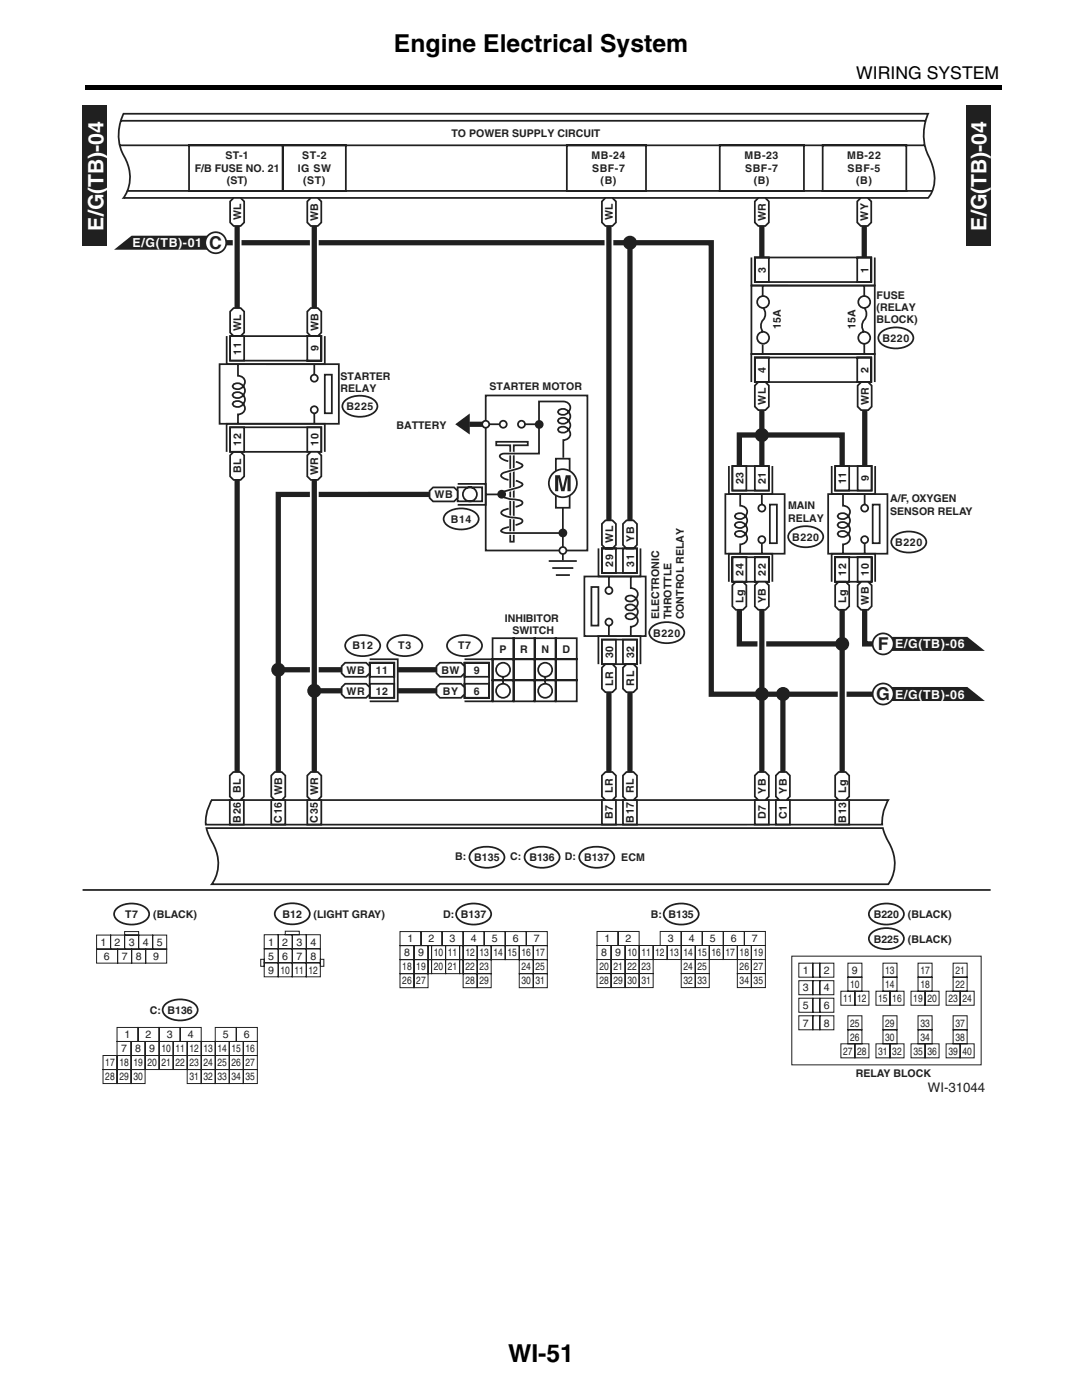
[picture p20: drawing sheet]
<svg xmlns="http://www.w3.org/2000/svg" width="216mm" height="279mm" viewBox="0 0 216 279" stroke-linecap="round" stroke-linejoin="round" font-family="sans-serif">
<defs><g id="words">
<g font-size="4.9">
<text x="78.6" y="10.3">Engine Electrical System</text>
<text x="101.4" y="271.9">WI-51</text>
</g>
<g font-size="4.2" fill="#fff">
<text x="20.6" y="46" transform="rotate(-90 20.6 46)">E/G(TB)-04</text>
<text x="196.9" y="46" transform="rotate(-90 196.9 46)">E/G(TB)-04</text>
</g>
<text font-size="3.5" x="170.9" y="15.7">WIRING SYSTEM</text>
<g font-size="3.5" fill="#231f20">
<text x="41.7" y="49.7">C</text>
<text x="175.2" y="129.8">F</text>
<text x="174.9" y="139.8">G</text>
</g>
<text font-size="2.6" fill="#231f20" x="185.2" y="218">WI-31044</text>
<g font-size="2.5" fill="#fff">
<text x="26.5" y="49.4">E/G(TB)-01</text>
<text x="178.7" y="129.4">E/G(TB)-06</text>
<text x="178.7" y="139.4">E/G(TB)-06</text>
</g>
<g font-size="2.1" fill="#231f20">
<text x="90.1" y="27.3">TO POWER SUPPLY CIRCUIT</text>
<text x="38.9" y="34.3">F/B FUSE NO. 21</text>
<text x="45" y="31.8">ST-1</text>
<text x="59.4" y="34.3">IG SW</text>
<text x="60.3" y="31.8">ST-2</text>
<text x="118.1" y="31.8">MB-24</text>
<text x="118.2" y="34.3">SBF-7</text>
<text x="148.6" y="31.8">MB-23</text>
<text x="148.7" y="34.3">SBF-7</text>
<text x="169.1" y="31.8">MB-22</text>
<text x="169.2" y="34.3">SBF-5</text>
<text x="45.3" y="36.8">(ST)</text>
<text x="60.5" y="36.8">(ST)</text>
<text x="119.9" y="36.8">(B)</text>
<text x="150.4" y="36.8">(B)</text>
<text x="170.9" y="36.8">(B)</text>
<text x="48.1" y="44" transform="rotate(-90 48.1 44)">WL</text>
<text x="63.5" y="44.1" transform="rotate(-90 63.5 44.1)">WB</text>
<text x="122.3" y="44" transform="rotate(-90 122.3 44)">WL</text>
<text x="152.9" y="44.1" transform="rotate(-90 152.9 44.1)">WR</text>
<text x="173.3" y="44.1" transform="rotate(-90 173.3 44.1)">WY</text>
<text x="152.9" y="54.4" transform="rotate(-90 152.9 54.4)">3</text>
<text x="173.3" y="54.4" transform="rotate(-90 173.3 54.4)">1</text>
<text x="175" y="59.6">FUSE</text>
<text x="155.9" y="65.7" transform="rotate(-90 155.9 65.7)">15A</text>
<text x="170.7" y="65.7" transform="rotate(-90 170.7 65.7)">15A</text>
<text x="175" y="62.1">(RELAY</text>
<text x="175" y="64.6">BLOCK)</text>
<text x="48.1" y="66.1" transform="rotate(-90 48.1 66.1)">WL</text>
<text x="48.2" y="70.8" transform="rotate(-90 48.2 70.8)">11</text>
<text x="63.5" y="70.1" transform="rotate(-90 63.5 70.1)">9</text>
<text x="63.6" y="66.1" transform="rotate(-90 63.6 66.1)">WB</text>
<text x="176.1" y="68.3">B220</text>
<text x="68" y="75.9">STARTER</text>
<text x="97.7" y="77.9">STARTER MOTOR</text>
<text x="152.9" y="74.4" transform="rotate(-90 152.9 74.4)">4</text>
<text x="173.3" y="74.4" transform="rotate(-90 173.3 74.4)">2</text>
<text x="68" y="78.3">RELAY</text>
<text x="69.1" y="81.9">B225</text>
<text x="152.9" y="80.8" transform="rotate(-90 152.9 80.8)">WL</text>
<text x="173.4" y="80.9" transform="rotate(-90 173.4 80.9)">WR</text>
<text x="48.2" y="89" transform="rotate(-90 48.2 89)">12</text>
<text x="63.5" y="89" transform="rotate(-90 63.5 89)">10</text>
<text x="79.1" y="85.6">BATTERY</text>
<text x="48.2" y="94.5" transform="rotate(-90 48.2 94.5)">BL</text>
<text x="63.5" y="94.9" transform="rotate(-90 63.5 94.9)">WR</text>
<text x="86.7" y="99.5">WB</text>
<text x="148.4" y="96.7" transform="rotate(-90 148.4 96.7)">23</text>
<text x="152.9" y="96.7" transform="rotate(-90 152.9 96.7)">21</text>
<text x="157.3" y="101.7">MAIN</text>
<text x="168.9" y="96.7" transform="rotate(-90 168.9 96.7)">11</text>
<text x="173.4" y="96.1" transform="rotate(-90 173.4 96.1)">9</text>
<text x="177.7" y="100.3">A/F, OXYGEN</text>
<text x="90" y="104.4">B14</text>
<text x="157.3" y="104.2">RELAY</text>
<text x="158.1" y="108">B220</text>
<text x="177.7" y="102.8">SENSOR RELAY</text>
<text x="122.4" y="113.2" transform="rotate(-90 122.4 113.2)">29</text>
<text x="122.4" y="108.4" transform="rotate(-90 122.4 108.4)">WL</text>
<text x="126.6" y="113.2" transform="rotate(-90 126.6 113.2)">31</text>
<text x="126.6" y="108.2" transform="rotate(-90 126.6 108.2)">YB</text>
<text x="178.7" y="109">B220</text>
<text x="148.4" y="114.9" transform="rotate(-90 148.4 114.9)">24</text>
<text x="152.9" y="114.9" transform="rotate(-90 152.9 114.9)">22</text>
<text x="168.9" y="114.9" transform="rotate(-90 168.9 114.9)">12</text>
<text x="173.4" y="114.9" transform="rotate(-90 173.4 114.9)">10</text>
<text x="100.8" y="124.1">INHIBITOR</text>
<text x="131.6" y="123.6" transform="rotate(-90 131.6 123.6)">ELECTRONIC</text>
<text x="134.1" y="123.6" transform="rotate(-90 134.1 123.6)">THROTTLE</text>
<text x="136.5" y="123.6" transform="rotate(-90 136.5 123.6)">CONTROL RELAY</text>
<text x="148.4" y="120.3" transform="rotate(-90 148.4 120.3)">Lg</text>
<text x="152.9" y="120.5" transform="rotate(-90 152.9 120.5)">YB</text>
<text x="168.9" y="120.3" transform="rotate(-90 168.9 120.3)">Lg</text>
<text x="173.4" y="120.7" transform="rotate(-90 173.4 120.7)">WB</text>
<text x="70.4" y="129.7">B12</text>
<text x="79.5" y="129.7">T3</text>
<text x="91.4" y="129.7">T7</text>
<text x="99.7" y="130.3">P</text>
<text x="102.3" y="126.6">SWITCH</text>
<text x="103.9" y="130.3">R</text>
<text x="108.1" y="130.3">N</text>
<text x="112.3" y="130.3">D</text>
<text x="122.4" y="131.4" transform="rotate(-90 122.4 131.4)">30</text>
<text x="126.6" y="131.4" transform="rotate(-90 126.6 131.4)">32</text>
<text x="130.4" y="127.1">B220</text>
<text x="69.2" y="134.5">WB</text>
<text x="75" y="134.5">11</text>
<text x="88.1" y="134.5">BW</text>
<text x="94.6" y="134.5">9</text>
<text x="122.4" y="136.8" transform="rotate(-90 122.4 136.8)">LR</text>
<text x="126.6" y="136.8" transform="rotate(-90 126.6 136.8)">RL</text>
<text x="69.2" y="138.7">WR</text>
<text x="75" y="138.7">12</text>
<text x="88.4" y="138.7">BY</text>
<text x="94.6" y="138.7">6</text>
<text x="48.1" y="158.4" transform="rotate(-90 48.1 158.4)">BL</text>
<text x="56.3" y="158.7" transform="rotate(-90 56.3 158.7)">WB</text>
<text x="63.5" y="158.7" transform="rotate(-90 63.5 158.7)">WR</text>
<text x="122.3" y="158.4" transform="rotate(-90 122.3 158.4)">LR</text>
<text x="126.5" y="158.4" transform="rotate(-90 126.5 158.4)">RL</text>
<text x="152.9" y="158.4" transform="rotate(-90 152.9 158.4)">YB</text>
<text x="157.1" y="158.4" transform="rotate(-90 157.1 158.4)">YB</text>
<text x="168.9" y="158.3" transform="rotate(-90 168.9 158.3)">Lg</text>
<text x="48.1" y="164.2" transform="rotate(-90 48.1 164.2)">B26</text>
<text x="56.3" y="164.2" transform="rotate(-90 56.3 164.2)">C16</text>
<text x="63.5" y="164.2" transform="rotate(-90 63.5 164.2)">C35</text>
<text x="122.3" y="163.6" transform="rotate(-90 122.3 163.6)">B7</text>
<text x="126.5" y="164.2" transform="rotate(-90 126.5 164.2)">B17</text>
<text x="152.9" y="163.6" transform="rotate(-90 152.9 163.6)">D7</text>
<text x="157.1" y="163.6" transform="rotate(-90 157.1 163.6)">C1</text>
<text x="168.9" y="164.2" transform="rotate(-90 168.9 164.2)">B13</text>
<text x="90.8" y="171.7">B:</text>
<text x="94.7" y="171.9">B135</text>
<text x="101.9" y="171.7">C:</text>
<text x="105.7" y="171.9">B136</text>
<text x="112.8" y="171.7">D:</text>
<text x="116.6" y="171.9">B137</text>
<text x="124" y="171.9">ECM</text>
<text x="25" y="183.2">T7</text>
<text x="30.6" y="183.2">(BLACK)</text>
<text x="56.4" y="183.2">B12</text>
<text x="62.6" y="183.2">(LIGHT GRAY)</text>
<text x="88.5" y="183.2">D: B137</text>
<text x="129.9" y="183.2">B: B135</text>
<text x="174.4" y="183.2">B220</text>
<text x="181.2" y="183.2">(BLACK)</text>
<text x="20.1" y="188.8">1</text>
<text x="20.7" y="191.6">6</text>
<text x="22.9" y="188.8">2</text>
<text x="24.3" y="191.6">7</text>
<text x="25.7" y="188.8">3</text>
<text x="27.1" y="191.6">8</text>
<text x="28.5" y="188.8">4</text>
<text x="30.5" y="191.6">9</text>
<text x="31.3" y="188.8">5</text>
<text x="53.6" y="188.7">1</text>
<text x="53.6" y="191.5">5</text>
<text x="56.4" y="191.5">6</text>
<text x="56.4" y="188.7">2</text>
<text x="59.2" y="191.5">7</text>
<text x="59.2" y="188.7">3</text>
<text x="62" y="191.5">8</text>
<text x="62" y="188.7">4</text>
<text x="80.7" y="190.9">8</text>
<text x="81.4" y="188.1">1</text>
<text x="83.5" y="190.9">9</text>
<text x="85.6" y="188.1">2</text>
<text x="86.6" y="190.9">10 11</text>
<text x="89.8" y="188.1">3</text>
<text x="92.9" y="190.9">12 13 14 15</text>
<text x="94" y="188.1">4</text>
<text x="98.2" y="188.1">5</text>
<text x="102.4" y="188.1">6</text>
<text x="104.1" y="190.9">16</text>
<text x="106.6" y="188.1">7</text>
<text x="106.9" y="190.9">17</text>
<text x="120" y="190.9">8</text>
<text x="120.7" y="188.1">1</text>
<text x="122.8" y="190.9">9</text>
<text x="124.9" y="188.1">2</text>
<text x="125.2" y="190.9">10 11 12 13 14 15</text>
<text x="133.3" y="188.1">3</text>
<text x="137.5" y="188.1">4</text>
<text x="141.7" y="188.1">5</text>
<text x="142" y="190.9">16</text>
<text x="144.8" y="190.9">17 18 19</text>
<text x="145.9" y="188.1">6</text>
<text x="150.1" y="188.1">7</text>
<text x="174.4" y="188.1">B225</text>
<text x="181.2" y="188.1">(BLACK)</text>
<text x="53.6" y="194.3">9</text>
<text x="56" y="194.3">10 11</text>
<text x="61.6" y="194.3">12</text>
<text x="80.3" y="193.7">18</text>
<text x="80.3" y="196.5">26 27</text>
<text x="83.1" y="193.7">19</text>
<text x="86.6" y="193.7">20</text>
<text x="89.4" y="193.7">21</text>
<text x="92.9" y="193.7">22</text>
<text x="92.9" y="196.5">28 29</text>
<text x="95.7" y="193.7">23</text>
<text x="104.1" y="193.7">24</text>
<text x="104.1" y="196.5">30</text>
<text x="106.9" y="193.7">25</text>
<text x="106.9" y="196.5">31</text>
<text x="119.6" y="193.7">20</text>
<text x="119.6" y="196.5">28</text>
<text x="122.4" y="193.7">21 22 23</text>
<text x="122.4" y="196.5">29</text>
<text x="125.2" y="196.5">30</text>
<text x="128" y="196.5">31</text>
<text x="136.4" y="193.7">24</text>
<text x="136.4" y="196.5">32</text>
<text x="139.2" y="196.5">33</text>
<text x="139.2" y="193.7">25</text>
<text x="147.6" y="196.5">34 35</text>
<text x="147.6" y="193.7">26 27</text>
<text x="160.3" y="194.4">1</text>
<text x="160.3" y="197.9">3</text>
<text x="164.5" y="194.4">2</text>
<text x="164.5" y="197.9">4</text>
<text x="169.7" y="197.2">10</text>
<text x="170.1" y="194.4">9</text>
<text x="176.7" y="194.4">13</text>
<text x="176.7" y="197.2">14</text>
<text x="183.7" y="197.2">18</text>
<text x="183.7" y="194.4">17</text>
<text x="190.7" y="194.4">21</text>
<text x="190.7" y="197.2">22</text>
<text x="29.9" y="202.4">C: B136</text>
<text x="160.3" y="201.4">5</text>
<text x="164.5" y="201.4">6</text>
<text x="168.3" y="200">11 12</text>
<text x="175.3" y="200">15 16</text>
<text x="182.3" y="200">19</text>
<text x="185.1" y="200">20</text>
<text x="189.3" y="200">23</text>
<text x="192.1" y="200">24</text>
<text x="24.9" y="207.2">1</text>
<text x="29.1" y="207.2">2</text>
<text x="33.3" y="207.2">3</text>
<text x="37.5" y="207.2">4</text>
<text x="44.5" y="207.2">5</text>
<text x="48.7" y="207.2">6</text>
<text x="160.3" y="204.9">7</text>
<text x="164.5" y="204.9">8</text>
<text x="169.7" y="204.9">25</text>
<text x="169.7" y="207.7">26</text>
<text x="176.7" y="204.9">29</text>
<text x="176.7" y="207.7">30</text>
<text x="183.7" y="204.9">33</text>
<text x="183.7" y="207.7">34</text>
<text x="190.7" y="204.9">37</text>
<text x="190.7" y="207.7">38</text>
<text x="21" y="212.8">17 18 19 20</text>
<text x="21" y="215.6">28</text>
<text x="23.8" y="215.6">29</text>
<text x="24.2" y="210">7</text>
<text x="26.6" y="215.6">30</text>
<text x="27" y="210">8</text>
<text x="29.8" y="210">9</text>
<text x="32.2" y="212.8">21 22 23</text>
<text x="32.2" y="210">10 11 12 13 14 15</text>
<text x="37.8" y="215.6">31</text>
<text x="40.6" y="215.6">32</text>
<text x="40.6" y="212.8">24</text>
<text x="43.4" y="212.8">25</text>
<text x="43.4" y="215.6">33 34 35</text>
<text x="46.2" y="212.8">26</text>
<text x="49" y="210">16</text>
<text x="49" y="212.8">27</text>
<text x="168.3" y="210.5">27</text>
<text x="170.8" y="215">RELAY BLOCK</text>
<text x="171.1" y="210.5">28</text>
<text x="175.3" y="210.5">31</text>
<text x="178.1" y="210.5">32</text>
<text x="182.3" y="210.5">35</text>
<text x="185.1" y="210.5">36</text>
<text x="189.3" y="210.5">39</text>
<text x="192.1" y="210.5">40</text>
</g>
</g></defs>
<path d="M17 17h183v.8h-183z" fill="#000"/>
<g fill="#231f20">
<path d="M16.5 21h4.9v28h-4.9z"/>
<path d="M192.8 21h4.9v28h-4.9z"/>
</g>
<path d="M43.2 48.5h98.8v90.1h32.2M125.7 48.5v55.4M172.5 45.1v5.9M147.6 121.7v6.8h20.5v-6.2M172.6 122.2v6.3h1.6" fill="none" stroke="#231f20" stroke-width="1.1"/>
<path d="M16.5 177.7h181.2M132.8 181.5a4.8 4.8 0 0 1 6.3 0 1.63 1.63 0 0 1-.9 2.6 4.9 4.9 0 0 1-5.4-.7 1.38 1.38 0 0 1 0-1.9zM32.8 200.7a4.8 4.8 0 0 1 6.3 0 1.63 1.63 0 0 1-.9 2.5 4.9 4.9 0 0 1-5.4-.7 1.38 1.38 0 0 1 0-1.8z" fill="none" stroke="#231f20" stroke-width=".35"/>
<g fill="none" stroke="#231f20" stroke-width=".2">
<path d="M119.2 188.7h2.8v2.8h-2.8zM119.2 191.5h2.8v2.8h-2.8zM119.2 194.3h2.8v2.8h-2.8zM119.2 185.9h4.2v2.8h-4.2zM122 188.7h2.8v2.8h-2.8zM122 191.5h2.8v2.8h-2.8zM122 194.3h2.8v2.8h-2.8zM123.4 185.9h4.2v2.8h-4.2zM124.8 188.7h2.8v2.8h-2.8zM124.8 194.3h2.8v2.8h-2.8zM124.8 191.5h2.8v2.8h-2.8zM127.6 188.7h2.8v2.8h-2.8z"/>
<path d="M127.6 191.5h2.8v2.8h-2.8zM127.6 194.3h2.8v2.8h-2.8zM130.4 188.7h2.8v2.8h-2.8zM131.8 185.9h4.2v2.8h-4.2zM133.2 188.7h2.8v2.8h-2.8zM136 188.7h2.8v2.8h-2.8zM136 191.5h2.8v2.8h-2.8zM136 194.3h2.8v2.8h-2.8zM136 185.9h4.2v2.8h-4.2zM138.8 188.7h2.8v2.8h-2.8zM138.8 191.5h2.8v2.8h-2.8zM138.8 194.3h2.8v2.8h-2.8z"/>
<path d="M140.2 185.9h4.2v2.8h-4.2zM141.6 188.7h2.8v2.8h-2.8zM144.4 188.7h2.8v2.8h-2.8zM144.4 185.9h4.2v2.8h-4.2zM147.2 188.7h2.8v2.8h-2.8zM147.2 191.5h2.8v2.8h-2.8zM147.2 194.3h2.8v2.8h-2.8zM148.6 185.9h4.2v2.8h-4.2zM150 188.7h2.8v2.8h-2.8zM150 191.5h2.8v2.8h-2.8zM150 194.3h2.8v2.8h-2.8zM20.6 210.7h2.8v2.8h-2.8z"/>
<path d="M20.6 213.5h2.8v2.8h-2.8zM23.4 205.1h4.2v2.8h-4.2zM23.4 207.9h2.8v2.8h-2.8zM23.4 210.7h2.8v2.8h-2.8zM23.4 213.5h2.8v2.8h-2.8zM26.2 207.9h2.8v2.8h-2.8zM26.2 210.7h2.8v2.8h-2.8zM26.2 213.5h2.8v2.8h-2.8zM27.6 205.1h4.2v2.8h-4.2zM29 207.9h2.8v2.8h-2.8zM29 210.7h2.8v2.8h-2.8zM31.8 205.1h4.2v2.8h-4.2z"/>
<path d="M31.8 207.9h2.8v2.8h-2.8zM31.8 210.7h2.8v2.8h-2.8zM34.6 207.9h2.8v2.8h-2.8zM34.6 210.7h2.8v2.8h-2.8zM36 205.1h4.2v2.8h-4.2zM37.4 207.9h2.8v2.8h-2.8zM37.4 210.7h2.8v2.8h-2.8zM37.4 213.5h2.8v2.8h-2.8zM40.2 207.9h2.8v2.8h-2.8zM40.2 210.7h2.8v2.8h-2.8zM40.2 213.5h2.8v2.8h-2.8zM43 207.9h2.8v2.8h-2.8z"/>
<path d="M43 210.7h2.8v2.8h-2.8zM43 205.1h4.2v2.8h-4.2zM43 213.5h2.8v2.8h-2.8zM45.8 207.9h2.8v2.8h-2.8zM45.8 213.5h2.8v2.8h-2.8zM45.8 210.7h2.8v2.8h-2.8zM47.2 205.1h4.2v2.8h-4.2zM48.6 207.9h2.8v2.8h-2.8zM48.6 210.7h2.8v2.8h-2.8zM48.6 213.5h2.8v2.8h-2.8z"/>
</g>
<path d="M47.3 95.8v58.3M85.7 98.7h-30.2v55.4M152.1 81.9v11.1M55.5 133.7h31.6M62.7 137.9h24.4M121.5 138.2v15.9M125.7 138.2v15.9M156.3 138.5v15.6" fill="none" stroke="#231f20" stroke-width="1.1" stroke-linecap="butt"/>
<path d="M152.1 127.4v2.4M168.1 136.5v13.7M152.1 145.2v6" fill="none" stroke="#fff" stroke-width="1.8" stroke-linecap="butt"/>
<circle cx="152.1" cy="86.8" r="1.4" fill="#231f20"/>
<path d="M152.1 45.1v6.3" fill="none" stroke="#231f20" stroke-width="1.1" stroke-linecap="butt"/>
<g fill="#231f20">
<circle cx="152.1" cy="138.5" r="1.4"/>
<circle cx="156.3" cy="138.5" r="1.4"/>
<circle cx="62.7" cy="137.9" r="1.4"/>
</g>
<g fill="none" stroke="#231f20" stroke-width=".35">
<path d="M23.9 29h160.7M24.7 22.7h160.6a10.3 10.3 0 0 0 0 8.4 8 8 0 0 1 .5 7.7l-.5 .7h-160.6a7.5 7.5 0 0 0 0-8.4 9.4 9.4 0 0 1 0-8.4zM25.3 38.1h160.7M37.7 29h18.7v9.1h-18.7zM56.4 29h12.6v9.1h-12.6zM113.1 29h15.8v9.1h-15.8zM143.7 29h16.8v9.1h-16.8zM164.2 29h16.7v9.1h-16.7zM184.8 24.1h-160.6M42.2 159.7h135.1l-.3 .5a8.9 8.9 0 0 0-.9 4.4h-135a8.9 8.9 0 0 1 1.2-4.9M45.9 159.7h2.8v4.9h-2.8zM61.3 159.7h2.8v4.9h-2.8z"/>
<path d="M120.1 159.7h2.8v4.9h-2.8zM124.3 159.7h2.8v4.9h-2.8zM150.7 159.7h2.8v4.9h-2.8zM154.9 159.7h2.8v4.9h-2.8zM166.7 159.7h2.8v4.9h-2.8zM41.2 165.3h135l.7 1.9a8.5 8.5 0 0 1 .9 8.4l-.5 .9h-135a7.6 7.6 0 0 0-.2-8.8z"/>
</g>
<path d="M62 39.5h1.4l.7 .7v4.2l-.7 .7h-1.4l-.7-.7v-4.2z" fill="#fff"/>
<path d="M62 39.5h1.4l.7 .7v4.2l-.7 .7h-1.4l-.7-.7v-4.2z" fill="none" stroke="#231f20" stroke-width=".35"/>
<path d="M45.9 40.2l.7-.7h1.4l.7 .7v4.2l-.7 .7h-1.4l-.7-.7z" fill="#fff"/>
<path d="M45.9 40.2l.7-.7h1.4l.7 .7v4.2l-.7 .7h-1.4l-.7-.7z" fill="none" stroke="#231f20" stroke-width=".35"/>
<path d="M120.8 39.5h1.4l.7 .7v4.2l-.7 .7h-1.4l-.7-.7v-4.2z" fill="#fff"/>
<path d="M120.8 39.5h1.4l.7 .7v4.2l-.7 .7h-1.4l-.7-.7v-4.2z" fill="none" stroke="#231f20" stroke-width=".35"/>
<path d="M150.7 40.2l.7-.7h1.4l.7 .7v4.2l-.7 .7h-1.4l-.7-.7z" fill="#fff"/>
<path d="M150 57h24.6v13.7h-24.6zM150.7 40.2l.7-.7h1.4l.7 .7v4.2l-.7 .7h-1.4l-.7-.7z" fill="none" stroke="#231f20" stroke-width=".35"/>
<path d="M151.4 76.3h1.4l.7 .7v4.2l-.7 .7h-1.4l-.7-.7v-4.2z" fill="#fff"/>
<g fill="none" stroke="#231f20" stroke-width=".35">
<path d="M150 51.4v5.6h24.6v-5.6M150.7 51.4h2.8v4.9h-2.8zM150.7 51.4h23.2v4.9h-23.2zM152.2 57v2.3M171.1 51.4h2.8v4.9h-2.8zM172.5 57v2.1M150 76.3v-5.6h24.6v5.6M150.7 71.4h2.8v4.9h-2.8zM150.7 71.4h23.2v4.9h-23.2zM151.4 76.3h1.4l.7 .7v4.2l-.7 .7h-1.4l-.7-.7v-4.2zM152.2 68.8v1.9M171.1 71.4h2.8v4.9h-2.8z"/>
<path d="M172.5 68.6v2.1"/>
</g>
<path d="M172.6 81.9v11.1" fill="none" stroke="#231f20" stroke-width="1.1" stroke-linecap="butt"/>
<path d="M171.1 40.2l.7-.7h1.4l.7 .7v4.2l-.7 .7h-1.4l-.7-.7z" fill="#fff"/>
<path d="M171.1 40.2l.7-.7h1.4l.7 .7v4.2l-.7 .7h-1.4l-.7-.7zM175.7 66.5a4.8 4.8 0 0 1 6.3 0 1.63 1.63 0 0 1-1 2.6 4.9 4.9 0 0 1-5.3-.7 1.38 1.38 0 0 1 0-1.9zM144.8 98.6h11.8v11.9h-11.8zM146.2 93h2.8v4.9h-2.8zM147.7 98.6v2.4a1.35 1.35 0 0 1 1.3 1.9 1.35 1.35 0 0 1-2.3 .2v-.1a1.39 1.39 0 0 1 1.8-.4 1.39 1.39 0 0 1 .6 1.7 1.37 1.37 0 0 1-1 1 1.37 1.37 0 0 1-1.4-.4v-.2a1.43 1.43 0 0 1 2.1 0 1.43 1.43 0 0 1-.2 2.1 1.26 1.26 0 0 1-1.9-.1v-.2a1.36 1.36 0 0 1 2-.1 1.36 1.36 0 0 1-.1 2l-.9 .3v1.8" fill="none" stroke="#231f20" stroke-width=".35"/>
<path d="M146.2 116.8l.7-.7h1.4l.7 .7v4.2l-.7 .7h-1.4l-.7-.7z" fill="#fff"/>
<g fill="none" stroke="#231f20" stroke-width=".35">
<path d="M145.5 93v5.6h8.7v-5.6M146.2 93h7.3v4.9h-7.3zM152.1 98.6v2.1M145.5 116.1v-5.6h8.7v5.6M146.2 116.8l.7-.7h1.4l.7 .7v4.2l-.7 .7h-1.4l-.7-.7zM146.2 111.2h2.8v4.9h-2.8zM146.2 111.2h7.3v4.9h-7.3zM150.7 111.2h2.8v4.9h-2.8zM152.1 108.4v2.1M153.7 100.7h1.4v7.7h-1.4z"/>
<circle cx="152.1" cy="101.4" r=".7"/>
<circle cx="152.1" cy="107.7" r=".7"/>
</g>
<path d="M151.4 116.1h1.4l.7 .7v4.2l-.7 .7h-1.4l-.7-.7v-4.2z" fill="#fff"/>
<path d="M150.7 93h2.8v4.9h-2.8zM165.3 98.6h11.8v11.9h-11.8zM166.7 93h2.8v4.9h-2.8zM168.3 98.6v2.4a1.35 1.35 0 0 1 1.2 1.9 1.35 1.35 0 0 1-2.3 .2v-.1a1.39 1.39 0 0 1 1.8-.4 1.39 1.39 0 0 1 .6 1.7 1.37 1.37 0 0 1-1 1 1.37 1.37 0 0 1-1.4-.4v-.2a1.43 1.43 0 0 1 2.1 0 1.43 1.43 0 0 1-.2 2.1 1.25 1.25 0 0 1-1.9-.1v-.2a1.36 1.36 0 0 1 2-.1 1.36 1.36 0 0 1-.1 2l-.8 .3v1.8M151.4 116.1h1.4l.7 .7v4.2l-.7 .7h-1.4l-.7-.7v-4.2zM157.7 106.2a4.8 4.8 0 0 1 6.3 0 1.63 1.63 0 0 1-1 2.6 4.9 4.9 0 0 1-5.3-.7 1.38 1.38 0 0 1 0-1.9z" fill="none" stroke="#231f20" stroke-width=".35"/>
<path d="M147.6 93v-6.2h20.5v6.2" fill="none" stroke="#231f20" stroke-width="1.1" stroke-linecap="butt"/>
<path d="M166.7 116.8l.7-.7h1.4l.7 .7v4.2l-.7 .7h-1.4l-.7-.7z" fill="#fff"/>
<g fill="none" stroke="#231f20" stroke-width=".35">
<path d="M166 93v5.6h8.7v-5.6M166.7 93h7.3v4.9h-7.3zM172.6 98.6v2.1M166 116.1v-5.6h8.7v5.6M166.7 116.8l.7-.7h1.4l.7 .7v4.2l-.7 .7h-1.4l-.7-.7zM166.7 111.2h2.8v4.9h-2.8zM166.7 111.2h7.3v4.9h-7.3zM171.2 111.2h2.8v4.9h-2.8zM172.6 108.4v2.1M174.2 100.7h1.4v7.7h-1.4z"/>
<circle cx="172.6" cy="101.4" r=".7"/>
<circle cx="172.6" cy="107.7" r=".7"/>
</g>
<path d="M171.9 116.1h1.4l.7 .7v4.2l-.7 .7h-1.4l-.7-.7v-4.2z" fill="#fff"/>
<path d="M171.9 116.1h1.4l.7 .7v4.2l-.7 .7h-1.4l-.7-.7v-4.2z" fill="none" stroke="#231f20" stroke-width=".35"/>
<path d="M171.9 76.3h1.4l.7 .7v4.2l-.7 .7h-1.4l-.7-.7v-4.2z" fill="#fff"/>
<path d="M171.9 76.3h1.4l.7 .7v4.2l-.7 .7h-1.4l-.7-.7v-4.2zM171.2 93h2.8v4.9h-2.8zM178.3 107.3a4.8 4.8 0 0 1 6.2 0 1.63 1.63 0 0 1-.9 2.5 4.9 4.9 0 0 1-5.3-.7 1.38 1.38 0 0 1 0-1.8z" fill="none" stroke="#231f20" stroke-width=".35"/>
<path d="M176.3 127.1h16.8l3.5 2.8h-20.3z" fill="#231f20"/>
<circle cx="176.3" cy="128.5" r="2.1" fill="#fff"/>
<circle cx="176.3" cy="128.5" r="2.1" fill="none" stroke="#231f20" stroke-width=".35"/>
<path d="M176.3 137.1h16.8l3.5 2.8h-20.3z" fill="#231f20"/>
<circle cx="176.3" cy="138.5" r="2.1" fill="#fff"/>
<g fill="none" stroke="#231f20" stroke-width=".35">
<path d="M92.7 136.5h4.9v2.8h-4.9zM92.7 132.3h4.9v2.8h-4.9zM92.7 132.3h4.9v7h-4.9zM92.7 131.6h5.6v8.4h-5.6M98.3 127.4h4.2v4.2h-4.2zM98.3 135.8h4.2v4.2h-4.2zM98.3 131.6h4.2v4.2h-4.2zM100.4 135.1v1.4M102.5 127.4h4.2v4.2h-4.2zM102.5 131.6h4.2v4.2h-4.2zM102.5 135.8h4.2v4.2h-4.2zM106.7 131.6h4.2v4.2h-4.2z"/>
<path d="M106.7 127.4h4.2v4.2h-4.2zM106.7 135.8h4.2v4.2h-4.2zM108.8 135.1v1.4M110.9 127.4h4.2v4.2h-4.2zM110.9 135.8h4.2v4.2h-4.2zM110.9 131.6h4.2v4.2h-4.2z"/>
<circle cx="100.4" cy="133.7" r="1.4"/>
<circle cx="100.4" cy="137.9" r="1.4"/>
<circle cx="108.8" cy="133.7" r="1.4"/>
<circle cx="108.8" cy="137.9" r="1.4"/>
<circle cx="176.3" cy="138.5" r="2.1"/>
</g>
<path d="M87.1 133l.7-.7h4.2l.7 .7v1.4l-.7 .7h-4.2l-.7-.7z" fill="#fff"/>
<path d="M87.1 133l.7-.7h4.2l.7 .7v1.4l-.7 .7h-4.2l-.7-.7z" fill="none" stroke="#231f20" stroke-width=".35"/>
<path d="M87.1 137.2l.7-.7h4.2l.7 .7v1.4l-.7 .7h-4.2l-.7-.7z" fill="#fff"/>
<path d="M87.1 137.2l.7-.7h4.2l.7 .7v1.4l-.7 .7h-4.2l-.7-.7z" fill="none" stroke="#231f20" stroke-width=".35"/>
<path d="M73.8 131.6h5.6v8.4h-5.6z" fill="#fff"/>
<path d="M73.8 131.6h5.6v8.4h-5.6" fill="none" stroke="#231f20" stroke-width=".35"/>
<path d="M73.8 136.5h4.9v2.8h-4.9z" fill="#fff"/>
<path d="M73.8 136.5h4.9v2.8h-4.9z" fill="none" stroke="#231f20" stroke-width=".35"/>
<path d="M73.8 132.3h4.9v2.8h-4.9z" fill="#fff"/>
<path d="M73.8 132.3h4.9v2.8h-4.9zM73.8 132.3h4.9v7h-4.9z" fill="none" stroke="#231f20" stroke-width=".35"/>
<path d="M68.9 132.3h4.2l.7 .7v1.4l-.7 .7h-4.2l-.7-.7v-1.4z" fill="#fff"/>
<path d="M68.9 132.3h4.2l.7 .7v1.4l-.7 .7h-4.2l-.7-.7v-1.4z" fill="none" stroke="#231f20" stroke-width=".35"/>
<path d="M68.2 137.2l.7-.7h4.2l.7 .7v1.4l-.7 .7h-4.2l-.7-.7z" fill="#fff"/>
<path d="M68.2 137.2l.7-.7h4.2l.7 .7v1.4l-.7 .7h-4.2l-.7-.7zM69.3 128a4.8 4.8 0 0 1 6.2 0 1.63 1.63 0 0 1-.9 2.5 4.9 4.9 0 0 1-5.3-.7 1.38 1.38 0 0 1 0-1.8zM77.7 128a4.8 4.8 0 0 1 6.2 0 1.63 1.63 0 0 1-.9 2.5 4.9 4.9 0 0 1-5.3-.7 1.38 1.38 0 0 1 0-1.8zM89.6 128a4.8 4.8 0 0 1 6.3 0 1.63 1.63 0 0 1-1 2.5 4.9 4.9 0 0 1-5.3-.7 1.38 1.38 0 0 1 0-1.8z" fill="none" stroke="#231f20" stroke-width=".35"/>
<path d="M46.6 154.1h1.4l.7 .7v4.2l-.7 .7h-1.4l-.7-.7v-4.2z" fill="#fff"/>
<path d="M46.6 154.1h1.4l.7 .7v4.2l-.7 .7h-1.4l-.7-.7v-4.2z" fill="none" stroke="#231f20" stroke-width=".35"/>
<path d="M54.1 154.8l.7-.7h1.4l.7 .7v4.2l-.7 .7h-1.4l-.7-.7z" fill="#fff"/>
<path d="M54.1 154.8l.7-.7h1.4l.7 .7v4.2l-.7 .7h-1.4l-.7-.7zM54.1 159.7h2.8v4.9h-2.8z" fill="none" stroke="#231f20" stroke-width=".35"/>
<path d="M154.9 154.8l.7-.7h1.4l.7 .7v4.2l-.7 .7h-1.4l-.7-.7z" fill="#fff"/>
<path d="M154.9 154.8l.7-.7h1.4l.7 .7v4.2l-.7 .7h-1.4l-.7-.7z" fill="none" stroke="#231f20" stroke-width=".35"/>
<path d="M167.4 154.1h1.4l.7 .7v4.2l-.7 .7h-1.4l-.7-.7v-4.2z" fill="#fff"/>
<path d="M167.4 154.1h1.4l.7 .7v4.2l-.7 .7h-1.4l-.7-.7v-4.2z" fill="none" stroke="#231f20" stroke-width=".35"/>
<path d="M151.4 154.1h1.4l.7 .7v4.2l-.7 .7h-1.4l-.7-.7v-4.2z" fill="#fff"/>
<path d="M151.4 154.1h1.4l.7 .7v4.2l-.7 .7h-1.4l-.7-.7v-4.2z" fill="none" stroke="#231f20" stroke-width=".35"/>
<path d="M125 154.1h1.4l.7 .7v4.2l-.7 .7h-1.4l-.7-.7v-4.2z" fill="#fff"/>
<path d="M125 154.1h1.4l.7 .7v4.2l-.7 .7h-1.4l-.7-.7v-4.2z" fill="none" stroke="#231f20" stroke-width=".35"/>
<path d="M120.8 154.1h1.4l.7 .7v4.2l-.7 .7h-1.4l-.7-.7v-4.2z" fill="#fff"/>
<g fill="none" stroke="#231f20" stroke-width=".35">
<path d="M116.6 115.1h12.3v11.9h-12.3zM118 117.2h1.4v7.7h-1.4zM121.5 115.1v2.1M125.9 115.1v2.3a1.34 1.34 0 0 1 1.2 1.9 1.34 1.34 0 0 1-2.2 .3v-.2a1.39 1.39 0 0 1 1.7-.3 1.39 1.39 0 0 1 .6 1.7 1.37 1.37 0 0 1-1 1 1.37 1.37 0 0 1-1.3-.5v-.1a1.43 1.43 0 0 1 2.1 0 1.43 1.43 0 0 1-.3 2.1 1.25 1.25 0 0 1-1.8-.2v-.2a1.36 1.36 0 0 1 2 0 1.36 1.36 0 0 1-.2 2l-.8 .2v1.9M121.5 124.9v2.1M120.8 154.1h1.4l.7 .7v4.2l-.7 .7h-1.4l-.7-.7v-4.2z"/>
<circle cx="121.5" cy="117.9" r=".7"/>
<circle cx="121.5" cy="124.2" r=".7"/>
</g>
<path d="M125 103.9h1.4l.7 .7v4.2l-.7 .7h-1.4l-.7-.7v-4.2z" fill="#fff"/>
<path d="M124.3 109.5h2.8v4.9h-2.8zM125 103.9h1.4l.7 .7v4.2l-.7 .7h-1.4l-.7-.7v-4.2z" fill="none" stroke="#231f20" stroke-width=".35"/>
<path d="M125 132.6h1.4l.7 .7v4.2l-.7 .7h-1.4l-.7-.7v-4.2z" fill="#fff"/>
<path d="M119.5 109.5v5.6h8.3v-5.6M120.1 127.7h2.8v4.9h-2.8zM124.3 127.7h2.8v4.9h-2.8zM125 132.6h1.4l.7 .7v4.2l-.7 .7h-1.4l-.7-.7v-4.2z" fill="none" stroke="#231f20" stroke-width=".35"/>
<path d="M120.8 132.6h1.4l.7 .7v4.2l-.7 .7h-1.4l-.7-.7v-4.2z" fill="#fff"/>
<path d="M120.8 132.6h1.4l.7 .7v4.2l-.7 .7h-1.4l-.7-.7v-4.2z" fill="none" stroke="#231f20" stroke-width=".35"/>
<path d="M120.8 103.9h1.4l.7 .7v4.2l-.7 .7h-1.4l-.7-.7v-4.2z" fill="#fff"/>
<path d="M120.1 109.5h2.8v4.9h-2.8zM120.1 109.5h7v4.9h-7zM120.8 103.9h1.4l.7 .7v4.2l-.7 .7h-1.4l-.7-.7v-4.2zM119.4 132.6v-5.6h8.4v5.6M120.1 127.7h7v4.9h-7zM129.9 125.4a4.8 4.8 0 0 1 6.3 0 1.63 1.63 0 0 1-.9 2.5 4.9 4.9 0 0 1-5.4-.7 1.38 1.38 0 0 1 0-1.8z" fill="none" stroke="#231f20" stroke-width=".35"/>
<g fill="#231f20">
<circle cx="168.1" cy="128.5" r="1.4"/>
<circle cx="125.7" cy="48.5" r="1.4"/>
</g>
<path d="M94.1 170.1a5 5 0 0 1 6.2 .1 1.63 1.63 0 0 1-.9 2.6 4.9 4.9 0 0 1-5.3-.8 1.51 1.51 0 0 1 0-1.9zM105.1 170.1a5 5 0 0 1 6.2 .1 1.63 1.63 0 0 1-.9 2.6 4.9 4.9 0 0 1-5.3-.8 1.51 1.51 0 0 1 0-1.9zM116 170.1a5 5 0 0 1 6.3 .1 1.63 1.63 0 0 1-1 2.6 4.9 4.9 0 0 1-5.3-.8 1.51 1.51 0 0 1 0-1.9z" fill="none" stroke="#231f20" stroke-width=".35"/>
<circle cx="172.5" cy="60.3" r="1.19" fill="#fff"/>
<circle cx="172.5" cy="60.3" r="1.19" fill="none" stroke="#231f20" stroke-width=".35"/>
<circle cx="172.5" cy="67.4" r="1.19" fill="#fff"/>
<g fill="none" stroke="#231f20" stroke-width=".35">
<path d="M172.5 61.5a1.93 1.93 0 0 1-.2 2.7 1.85 1.85 0 0 0 .2 2"/>
<circle cx="172.5" cy="67.4" r="1.19"/>
</g>
<circle cx="152.3" cy="60.3" r="1.19" fill="#fff"/>
<circle cx="152.3" cy="60.3" r="1.19" fill="none" stroke="#231f20" stroke-width=".35"/>
<circle cx="152.3" cy="67.4" r="1.19" fill="#fff"/>
<g fill="none" stroke="#231f20" stroke-width=".35">
<path d="M152.3 61.5a1.93 1.93 0 0 1-.2 2.7 1.85 1.85 0 0 0 .2 2"/>
<circle cx="152.3" cy="67.4" r="1.19"/>
</g>
<path d="M152.1 121.7v32.4M168.1 128.5v25.6" fill="none" stroke="#231f20" stroke-width="1.1" stroke-linecap="butt"/>
<path d="M22.8 49.9l3.5-2.8h16.8v2.8z" fill="#231f20"/>
<circle cx="43.1" cy="48.5" r="2.1" fill="#fff"/>
<g fill="none" stroke="#231f20" stroke-width=".35">
<path d="M111 91.6h2.7v9.8h-2.7zM23.1 181.5a4.8 4.8 0 0 1 6.3 0 1.63 1.63 0 0 1-.9 2.6 4.9 4.9 0 0 1-5.4-.7 1.38 1.38 0 0 1 0-1.9zM55.2 181.5a4.8 4.8 0 0 1 6.3 0 1.63 1.63 0 0 1-1 2.6 4.9 4.9 0 0 1-5.3-.8 1.38 1.38 0 0 1 0-1.8zM173.8 181.5a4.8 4.8 0 0 1 6.3 0 1.63 1.63 0 0 1-1 2.6 4.9 4.9 0 0 1-5.3-.7 1.38 1.38 0 0 1 0-1.9zM173.8 186.4a4.8 4.8 0 0 1 6.3 0 1.63 1.63 0 0 1-1 2.6 4.9 4.9 0 0 1-5.3-.7 1.38 1.38 0 0 1 0-1.9z"/>
<circle cx="43.1" cy="48.5" r="2.1"/>
</g>
<path d="M47.3 47.3v3.6M62.7 47.3v2.5M121.5 47.3v2.5" fill="none" stroke="#fff" stroke-width="1.8" stroke-linecap="butt"/>
<path d="M47.3 45.1v16.4M62.7 45.1v16.4M121.5 45.1v58.8" fill="none" stroke="#231f20" stroke-width="1.1" stroke-linecap="butt"/>
<g fill="none" stroke="#231f20" stroke-width=".2">
<path d="M19.3 189.5h4.2v2.8h-4.2zM19.3 186.7h2.8v2.8h-2.8zM22.1 186.7h2.8v2.8h-2.8zM23.5 189.5h2.8v2.8h-2.8zM24.9 186.7h2.8v2.8h-2.8zM24.9 186h2.8v.7h-2.8zM26.3 189.5h2.8v2.8h-2.8zM27.7 186.7h2.8v2.8h-2.8zM29.1 189.5h4.2v2.8h-4.2zM30.5 186.7h2.8v2.8h-2.8zM52 191.5h.7v1.4h-.7zM52.7 186.6h2.8v2.8h-2.8z"/>
<path d="M52.7 189.4h2.8v2.8h-2.8zM52.7 192.2h2.8v2.8h-2.8zM55.5 186.6h2.8v2.8h-2.8zM55.5 192.2h2.8v2.8h-2.8zM55.5 189.4h2.8v2.8h-2.8zM56.9 185.9h2.8v.7h-2.8zM58.3 186.6h2.8v2.8h-2.8zM58.3 189.4h2.8v2.8h-2.8zM58.3 192.2h2.8v2.8h-2.8zM61.1 186.6h2.8v2.8h-2.8zM61.1 189.4h2.8v2.8h-2.8zM61.1 192.2h2.8v2.8h-2.8z"/>
<path d="M63.9 191.5h.7v1.4h-.7zM158 190.9h37.8v21.7h-37.8zM159.4 199.3h2.8v2.8h-2.8zM159.4 195.8h2.8v2.8h-2.8zM159.4 192.3h2.8v2.8h-2.8zM162.2 192.3h1.4v2.8h-1.4zM162.2 199.3h1.4v2.8h-1.4zM162.2 195.8h1.4v2.8h-1.4zM163.6 195.8h2.8v2.8h-2.8zM163.6 192.3h2.8v2.8h-2.8zM163.6 199.3h2.8v2.8h-2.8zM167.8 197.9h2.8v2.8h-2.8z"/>
<path d="M169.2 192.3h2.8v2.8h-2.8zM169.2 195.1h2.8v2.8h-2.8zM170.6 197.9h2.8v2.8h-2.8zM174.8 197.9h2.8v2.8h-2.8zM176.2 195.1h2.8v2.8h-2.8zM176.2 192.3h2.8v2.8h-2.8zM177.6 197.9h2.8v2.8h-2.8zM181.8 197.9h2.8v2.8h-2.8zM183.2 195.1h2.8v2.8h-2.8zM183.2 192.3h2.8v2.8h-2.8zM184.6 197.9h2.8v2.8h-2.8zM188.8 197.9h2.8v2.8h-2.8z"/>
<path d="M190.2 192.3h2.8v2.8h-2.8zM190.2 195.1h2.8v2.8h-2.8zM191.6 197.9h2.8v2.8h-2.8zM159.4 202.8h2.8v2.8h-2.8zM162.2 202.8h1.4v2.8h-1.4zM163.6 202.8h2.8v2.8h-2.8zM167.8 208.4h2.8v2.8h-2.8zM169.2 205.6h2.8v2.8h-2.8zM169.2 202.8h2.8v2.8h-2.8zM170.6 208.4h2.8v2.8h-2.8zM174.8 208.4h2.8v2.8h-2.8zM176.2 205.6h2.8v2.8h-2.8z"/>
<path d="M176.2 202.8h2.8v2.8h-2.8zM177.6 208.4h2.8v2.8h-2.8zM181.8 208.4h2.8v2.8h-2.8zM183.2 205.6h2.8v2.8h-2.8zM183.2 202.8h2.8v2.8h-2.8zM184.6 208.4h2.8v2.8h-2.8zM188.8 208.4h2.8v2.8h-2.8zM190.2 205.6h2.8v2.8h-2.8zM190.2 202.8h2.8v2.8h-2.8zM191.6 208.4h2.8v2.8h-2.8z"/>
</g>
<circle cx="112.4" cy="96.5" r="2.8" fill="#fff"/>
<circle cx="112.4" cy="96.5" r="2.8" fill="none" stroke="#231f20" stroke-width=".35"/>
<path d="M110.8 94.9h1l.6 2.5 .5-2.5h1v3.2h-.6v-2.7l-.6 2.7h-.7l-.6-2.7v2.7h-.6z" fill="#231f20"/>
<path d="M109.5 112h5.6M110.2 113.4h4.2M111 114.8h2.8M112.4 101.4v10.5" fill="none" stroke="#231f20" stroke-width=".35"/>
<path d="M96.8 84.7h-3.1" fill="none" stroke="#231f20" stroke-width="1" stroke-linecap="butt"/>
<g fill="#231f20">
<path d="M90.9 84.7l2.9-2.2v4.2z"/>
<circle cx="107.6" cy="84.7" r=".88"/>
</g>
<circle cx="104.1" cy="84.7" r=".7" fill="#fff"/>
<g fill="none" stroke="#231f20" stroke-width=".35">
<path d="M97 78.9h20.3v31h-20.3z"/>
<circle cx="104.1" cy="84.7" r=".7"/>
</g>
<circle cx="100.5" cy="84.7" r=".7" fill="#fff"/>
<circle cx="100.5" cy="84.7" r=".7" fill="none" stroke="#231f20" stroke-width=".35"/>
<circle cx="112.4" cy="109.9" r=".7" fill="#fff"/>
<g fill="none" stroke="#231f20" stroke-width=".35">
<path d="M104.6 84.7h2.2"/>
<circle cx="112.4" cy="109.9" r=".7"/>
</g>
<circle cx="97" cy="84.7" r=".7" fill="#fff"/>
<g fill="none" stroke="#231f20" stroke-width=".35">
<path d="M97.7 84.7h2.1"/>
<circle cx="97" cy="84.7" r=".7"/>
</g>
<path d="M99.1 88.2h6.3v.7h-2.8v19.2h-.7v-19.2h-2.8z" fill="#fff"/>
<g fill="none" stroke="#231f20" stroke-width=".35">
<path d="M91.3 97.3h4.9v2.8h-4.9zM91.4 96.6h5.6v4.2h-5.6M97 98.7h2.8M99.1 88.2h6.3v.7h-2.8v19.2h-.7v-19.2h-2.8zM103 92.2h.1a1.63 1.63 0 0 1 1.2 .7l-.2 .3-.7 .3-2.9 .9-.4 .4-.1 .2 .3 .3 1.2 .5M103 96h.1a1.63 1.63 0 0 1 1.2 .7l-.2 .3-.7 .3-2.9 .8a.68 .68 0 0 0-.4 .8l.3 .3M112.4 91.4v-3.6a1.35 1.35 0 0 0 1.3-1.9 1.35 1.35 0 0 0-2.3-.2v.1a1.39 1.39 0 0 0 1.8 .4 1.39 1.39 0 0 0 .6-1.7 1.38 1.38 0 0 0-2.4-.6v.2a1.42 1.42 0 0 0 2.1 0 1.42 1.42 0 0 0-.2-2.1 1.26 1.26 0 0 0-1.9 .1v.2a1.36 1.36 0 0 0 2 .1 1.36 1.36 0 0 0-.1-2l-.9-.3h-4.8v10.4h-6.5a1.24 1.24 0 0 0-1.3 .5 1.88 1.88 0 0 0 1.7 1.1"/>
<circle cx="93.8" cy="98.7" r="1.4"/>
</g>
<path d="M101.5 90.5h1.3M102.9 92.2h.1a1.75 1.75 0 0 1 1.3 .7l-.2 .3-.7 .3-2.9 .9-.4 .4-.1 .2 .3 .3 1.3 .5M102.9 96h.1a1.75 1.75 0 0 1 1.3 .7l-.2 .3-.7 .3-2.9 .8a.63 .63 0 0 0-.4 .8l.5 .4" fill="none" stroke="#fff" stroke-width=".7" stroke-linecap="butt"/>
<path d="M86.4 97.3h4.2l.7 .7v1.4l-.7 .7h-4.2l-.7-.7v-1.4z" fill="#fff"/>
<path d="M86.4 97.3h4.2l.7 .7v1.4l-.7 .7h-4.2l-.7-.7v-1.4zM88.9 102.7a4.8 4.8 0 0 1 6.3 0 1.63 1.63 0 0 1-1 2.5 4.9 4.9 0 0 1-5.3-.7 1.38 1.38 0 0 1 0-1.8zM101.6 105.2l-1.1 .3-.4 .3-.1 .2a2.64 2.64 0 0 0 1.9 .4h9.8" fill="none" stroke="#231f20" stroke-width=".35"/>
<path d="M101.6 105.2l-1.1 .3-.4 .3-.1 .2a2.64 2.64 0 0 0 1.9 .4h9.8" fill="none" stroke="#fff" stroke-width=".7" stroke-linecap="butt"/>
<circle cx="112.4" cy="106.4" r=".88" fill="#231f20"/>
<path d="M100.3 99.1a8.2 8.2 0 0 0 3.4 .7l.6 .5a1.22 1.22 0 0 1-1.4 .9M101.5 101.5l-.1 .1a1.54 1.54 0 0 0-1.4 .8 3.8 3.8 0 0 0 3.2 1l.9 .2 .2 .3a1.22 1.22 0 0 1-1.4 .9" fill="none" stroke="#fff" stroke-width=".7" stroke-linecap="butt"/>
<path d="M100.3 99.1a8.2 8.2 0 0 0 3.4 .7l.6 .5a1.22 1.22 0 0 1-1.4 .9M101.5 101.5l-.1 .1a1.54 1.54 0 0 0-1.4 .8 3.8 3.8 0 0 0 3.2 1l.9 .2 .2 .3a1.22 1.22 0 0 1-1.4 .9" fill="none" stroke="#231f20" stroke-width=".35"/>
<g fill="#231f20">
<circle cx="100.1" cy="98.7" r=".88"/>
<circle cx="55.5" cy="133.7" r="1.4"/>
</g>
<path d="M62.7 97.8v37.7" fill="none" stroke="#fff" stroke-width="1.8" stroke-linecap="butt"/>
<path d="M62.7 95.8v58.3" fill="none" stroke="#231f20" stroke-width="1.1" stroke-linecap="butt"/>
<path d="M61.3 154.8l.7-.7h1.4l.7 .7v4.2l-.7 .7h-1.4l-.7-.7z" fill="#fff"/>
<path d="M68.7 80.2a4.8 4.8 0 0 1 6.3 0 1.63 1.63 0 0 1-1 2.5 4.9 4.9 0 0 1-5.3-.7 1.38 1.38 0 0 1 0-1.8zM61.3 154.8l.7-.7h1.4l.7 .7v4.2l-.7 .7h-1.4l-.7-.7z" fill="none" stroke="#231f20" stroke-width=".35"/>
<path d="M46.6 90.2h1.4l.7 .7v4.2l-.7 .7h-1.4l-.7-.7v-4.2z" fill="#fff"/>
<g fill="none" stroke="#231f20" stroke-width=".35">
<path d="M43.8 72.7h23.8v11.9h-23.8zM47.5 72.7v2.3a1.34 1.34 0 0 1 1.2 1.9 1.34 1.34 0 0 1-2.2 .3v-.2a1.39 1.39 0 0 1 1.7-.3 1.39 1.39 0 0 1 .6 1.7 1.37 1.37 0 0 1-1 1 1.37 1.37 0 0 1-1.4-.4v-.2a1.43 1.43 0 0 1 2.1 0 1.43 1.43 0 0 1-.2 2.1 1.25 1.25 0 0 1-1.8-.2v-.2a1.36 1.36 0 0 1 2 0 1.36 1.36 0 0 1-.2 2l-.8 .2v1.9M62.7 72.7v2.1M64.8 74.8h1.4v7.7h-1.4zM46.6 90.2h1.4l.7 .7v4.2l-.7 .7h-1.4l-.7-.7v-4.2zM62.7 82.5v2.1"/>
<circle cx="62.7" cy="75.5" r=".7"/>
<circle cx="62.7" cy="81.8" r=".7"/>
</g>
<path d="M46.6 61.5h1.4l.7 .7v4.2l-.7 .7h-1.4l-.7-.7v-4.2z" fill="#fff"/>
<path d="M45.2 67.1v5.6h19.6v-5.6M45.9 67.1h2.8v4.9h-2.8zM46.6 61.5h1.4l.7 .7v4.2l-.7 .7h-1.4l-.7-.7v-4.2zM45.9 85.3h2.8v4.9h-2.8zM61.3 85.3h2.8v4.9h-2.8z" fill="none" stroke="#231f20" stroke-width=".35"/>
<path d="M62 61.5h1.4l.7 .7v4.2l-.7 .7h-1.4l-.7-.7v-4.2z" fill="#fff"/>
<path d="M45.9 67.1h18.2v4.9h-18.2zM61.3 67.1h2.8v4.9h-2.8zM62 61.5h1.4l.7 .7v4.2l-.7 .7h-1.4l-.7-.7v-4.2zM45.2 90.2v-5.6h19.6v5.6M45.9 85.3h18.2v4.9h-18.2z" fill="none" stroke="#231f20" stroke-width=".35"/>
<path d="M62 90.2h1.4l.7 .7v4.2l-.7 .7h-1.4l-.7-.7v-4.2z" fill="#fff"/>
<path d="M62 90.2h1.4l.7 .7v4.2l-.7 .7h-1.4l-.7-.7v-4.2zM91.4 181.5a4.8 4.8 0 0 1 6.3 0 1.63 1.63 0 0 1-1 2.6 4.9 4.9 0 0 1-5.3-.7 1.38 1.38 0 0 1 0-1.9z" fill="none" stroke="#231f20" stroke-width=".35"/>
<g fill="none" stroke="#231f20" stroke-width=".2">
<path d="M79.8 186h4.2v2.8h-4.2zM79.8 188.8h2.8v2.8h-2.8zM79.8 191.6h2.8v2.8h-2.8zM79.8 194.4h2.8v2.8h-2.8zM82.6 188.8h2.8v2.8h-2.8zM82.6 191.6h2.8v2.8h-2.8zM82.6 194.4h2.8v2.8h-2.8zM84 186h4.2v2.8h-4.2zM85.4 188.8h.7v2.8h-.7zM85.4 191.6h.7v2.8h-.7zM86.1 188.8h2.8v2.8h-2.8zM86.1 191.6h2.8v2.8h-2.8z"/>
<path d="M88.2 186h4.2v2.8h-4.2zM88.9 188.8h2.8v2.8h-2.8zM88.9 191.6h2.8v2.8h-2.8zM91.7 188.8h.7v2.8h-.7zM91.7 191.6h.7v2.8h-.7zM92.4 186h4.2v2.8h-4.2zM92.4 188.8h2.8v2.8h-2.8zM92.4 194.4h2.8v2.8h-2.8zM92.4 191.6h2.8v2.8h-2.8zM95.2 188.8h2.8v2.8h-2.8zM95.2 194.4h2.8v2.8h-2.8zM95.2 191.6h2.8v2.8h-2.8z"/>
<path d="M96.6 186h4.2v2.8h-4.2zM98 188.8h2.8v2.8h-2.8zM100.8 186h4.2v2.8h-4.2zM100.8 188.8h2.8v2.8h-2.8zM103.6 188.8h2.8v2.8h-2.8zM103.6 194.4h2.8v2.8h-2.8zM103.6 191.6h2.8v2.8h-2.8zM105 186h4.2v2.8h-4.2zM106.4 188.8h2.8v2.8h-2.8zM106.4 194.4h2.8v2.8h-2.8zM106.4 191.6h2.8v2.8h-2.8z"/>
</g>
<use href="#words"/>
</svg>
